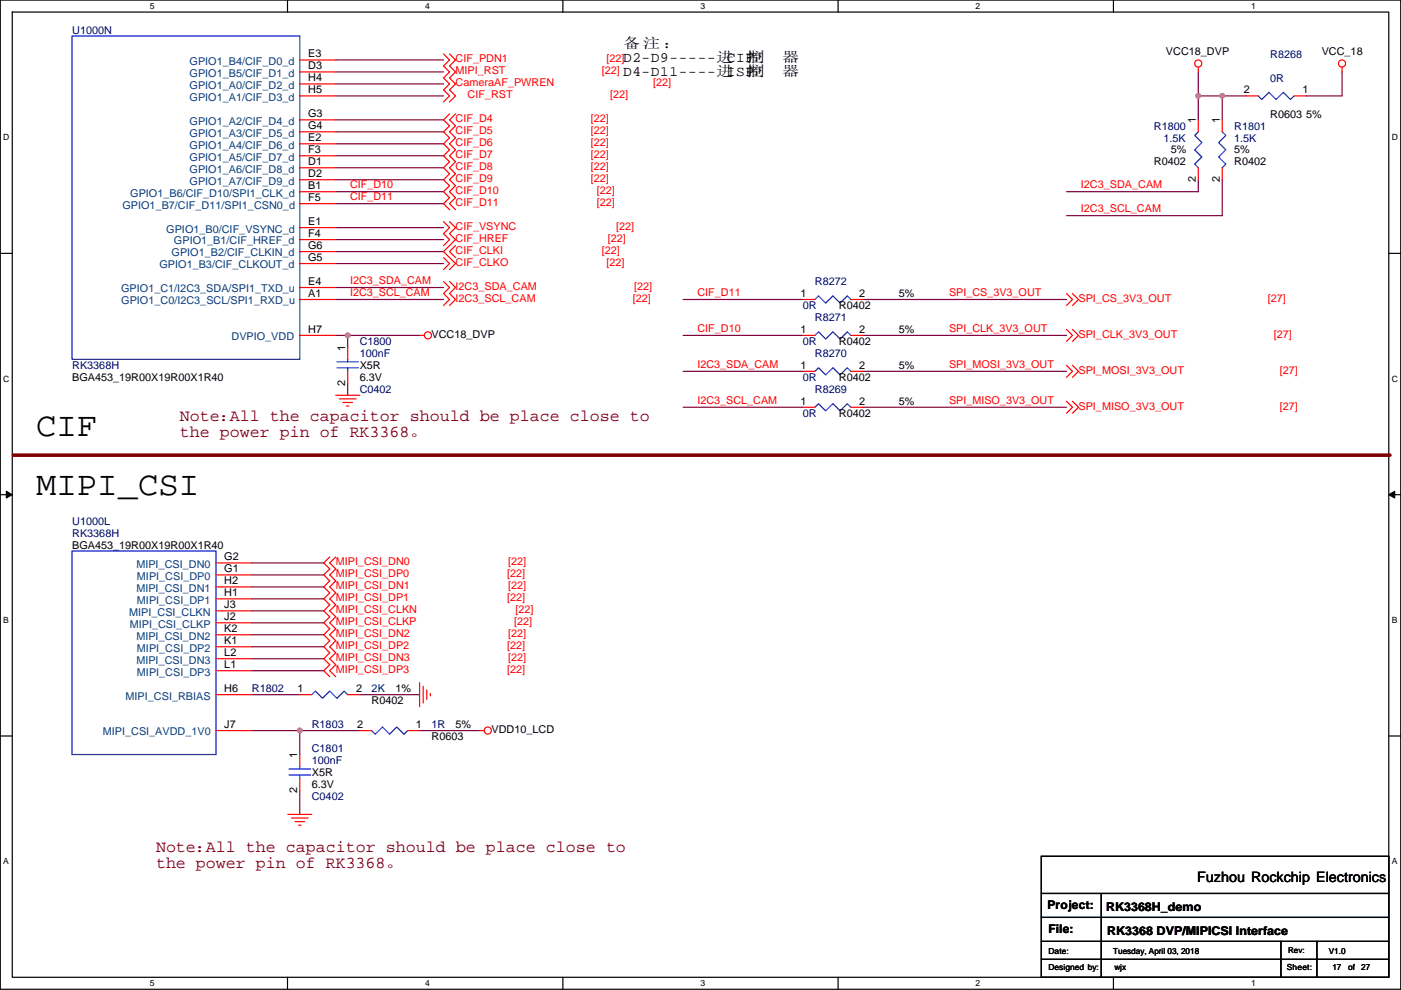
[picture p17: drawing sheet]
<svg xmlns="http://www.w3.org/2000/svg" width="297mm" height="210mm" viewBox="0 0 297 210" stroke-linecap="round" stroke-linejoin="round" font-family="sans-serif">
<defs><g id="words">
<g font-size="7.2">
<text x="7.7" y="92.4">CIF</text>
<text x="7.7" y="105.1">MIPI_CSI</text>
</g>
<g font-size="3.5" fill="#800000">
<text x="38.2" y="89.2">Note：</text>
<text x="48.7" y="89.2">All the capacitor should be place close to</text>
<text x="38.2" y="92.7">the power pin of RK3368。</text>
<text x="33.1" y="180.6">Note：</text>
<text x="33.1" y="184.2">the power pin of RK3368。</text>
<text x="43.7" y="180.6">All the capacitor should be place close to</text>
</g>
<g font-size="3">
<text x="132.1" y="10.1">备 注 ：</text>
<text x="132.1" y="13.1">D2-D9-----进</text>
<text x="132.1" y="16.2">D4-D11----进</text>
<text x="154.1" y="13.1">CIF制</text>
<text x="154.1" y="16.2">ISP制</text>
<text x="158.2" y="13.1">控</text>
<text x="158.2" y="16.2">控</text>
<text x="165.8" y="13.1">器</text>
<text x="165.8" y="16.2">器</text>
<text x="253.8" y="187.2">Fuzhou Rockchip Electronics</text>
</g>
<g font-size="2.5">
<text x="222.1" y="192.9">Project:</text>
<text x="222.3" y="198">File:</text>
<text x="234.5" y="193.1">RK3368H_demo</text>
<text x="234.8" y="198.2">RK3368 DVP/MIPICSI Interface</text>
</g>
<g font-size="2.3" fill="#000080">
<text x="15.3" y="7.2">U1000N</text>
<text x="269.3" y="12.2">R8268</text>
<text x="269.3" y="17.3">0R</text>
<text x="244.7" y="27.5">R1800</text>
<text x="261.7" y="27.5">R1801</text>
<text x="246.7" y="30">1.5K</text>
<text x="261.7" y="30">1.5K</text>
<text x="170.2" y="65.6">0R</text>
<text x="172.8" y="60.5">R8272</text>
<text x="172.8" y="68.1">R8271</text>
<text x="76.3" y="73.2">C1800</text>
<text x="76.3" y="75.7">100nF</text>
<text x="170.2" y="73.2">0R</text>
<text x="172.8" y="75.7">R8270</text>
<text x="15.3" y="78.3">RK3368H</text>
<text x="76.3" y="83.4">C0402</text>
<text x="170.2" y="80.8">0R</text>
<text x="172.8" y="83.4">R8269</text>
<text x="170.2" y="88.4">0R</text>
<text x="15.3" y="111.3">U1000L</text>
<text x="15.3" y="113.8">RK3368H</text>
<text x="53.4" y="146.9">R1802</text>
<text x="78.8" y="146.9">2K</text>
<text x="66.1" y="154.5">R1803</text>
<text x="91.5" y="154.5">1R</text>
<text x="66.1" y="159.6">C1801</text>
<text x="66.1" y="162.1">100nF</text>
<text x="66.1" y="169.7">C0402</text>
</g>
<g font-size="2.3">
<text x="247.2" y="11.7">VCC18_DVP</text>
<text x="280.2" y="11.7">VCC_18</text>
<text x="65.3" y="17.3">H4</text>
<text x="65.3" y="12.2">E3</text>
<text x="65.3" y="14.7">D3</text>
<text x="65.3" y="19.8">H5</text>
<text x="263.7" y="19.8">2</text>
<text x="276.2" y="19.8">1</text>
<text x="65.3" y="24.9">G3</text>
<text x="65.3" y="27.4">G4</text>
<text x="65.3" y="30">E2</text>
<text x="253.5" y="26.2" transform="rotate(-90 253.5 26.2)">1</text>
<text x="258.6" y="26.2" transform="rotate(-90 258.6 26.2)">1</text>
<text x="269.3" y="24.9">R0603 5%</text>
<text x="65.3" y="32.5">F3</text>
<text x="65.3" y="35.1">D1</text>
<text x="244.7" y="35.1">R0402</text>
<text x="248.2" y="32.6">5%</text>
<text x="261.7" y="35.1">R0402</text>
<text x="261.7" y="32.6">5%</text>
<text x="65.3" y="37.6">D2</text>
<text x="65.3" y="40.1">B1</text>
<text x="253.5" y="38.7" transform="rotate(-90 253.5 38.7)">2</text>
<text x="258.6" y="38.7" transform="rotate(-90 258.6 38.7)">2</text>
<text x="65.3" y="47.8">E1</text>
<text x="65.3" y="42.7">F5</text>
<text x="65.3" y="52.8">G6</text>
<text x="65.3" y="50.3">F4</text>
<text x="65.3" y="55.4">G5</text>
<text x="65.3" y="63">A1</text>
<text x="65.3" y="60.5">E4</text>
<text x="169.7" y="63">1</text>
<text x="177.9" y="65.6">R0402</text>
<text x="182.2" y="63">2</text>
<text x="190.6" y="63">5%</text>
<text x="65.3" y="70.6">H7</text>
<text x="91.5" y="71.7">VCC18_DVP</text>
<text x="169.7" y="70.6">1</text>
<text x="182.2" y="70.6">2</text>
<text x="190.6" y="70.7">5%</text>
<text x="73.2" y="74.4" transform="rotate(-90 73.2 74.4)">1</text>
<text x="177.9" y="73.2">R0402</text>
<text x="15.3" y="80.8">BGA453_19R00X19R00X1R40</text>
<text x="73.2" y="81.8" transform="rotate(-90 73.2 81.8)">2</text>
<text x="76.3" y="78.3">X5R</text>
<text x="76.3" y="80.8">6.3V</text>
<text x="169.7" y="78.2">1</text>
<text x="177.9" y="80.8">R0402</text>
<text x="182.2" y="78.2">2</text>
<text x="190.6" y="78.3">5%</text>
<text x="169.7" y="85.9">1</text>
<text x="177.9" y="88.4">R0402</text>
<text x="182.2" y="85.9">2</text>
<text x="190.6" y="85.9">5%</text>
<text x="15.3" y="116.4">BGA453_19R00X19R00X1R40</text>
<text x="47.6" y="118.9">G2</text>
<text x="47.6" y="124">H2</text>
<text x="47.6" y="121.4">G1</text>
<text x="47.6" y="131.6">J2</text>
<text x="47.6" y="126.5">H1</text>
<text x="47.6" y="129">J3</text>
<text x="47.6" y="134.1">K2</text>
<text x="47.6" y="136.7">K1</text>
<text x="47.6" y="139.2">L2</text>
<text x="47.6" y="141.7">L1</text>
<text x="47.6" y="146.8">H6</text>
<text x="63.1" y="146.8">1</text>
<text x="75.5" y="146.8">2</text>
<text x="78.8" y="149.4">R0402</text>
<text x="83.9" y="146.9">1%</text>
<text x="47.6" y="154.4">J7</text>
<text x="75.8" y="154.4">2</text>
<text x="88.2" y="154.4">1</text>
<text x="96.6" y="154.5">5%</text>
<text x="104.2" y="155.5">VDD10_LCD</text>
<text x="63" y="160.8" transform="rotate(-90 63 160.8)">1</text>
<text x="91.5" y="157">R0603</text>
<text x="66.1" y="164.6">X5R</text>
<text x="66.1" y="167.2">6.3V</text>
<text x="63" y="168.2" transform="rotate(-90 63 168.2)">2</text>
</g>
<g font-size="2.3" fill="#004080">
<text x="40.2" y="13.8">GPIO1_B4/CIF_D0_d</text>
<text x="40.2" y="16.3">GPIO1_B5/CIF_D1_d</text>
<text x="40.2" y="18.8">GPIO1_A0/CIF_D2_d</text>
<text x="40.2" y="21.4">GPIO1_A1/CIF_D3_d</text>
<text x="40.2" y="26.5">GPIO1_A2/CIF_D4_d</text>
<text x="40.2" y="29">GPIO1_A3/CIF_D5_d</text>
<text x="40.2" y="31.5">GPIO1_A4/CIF_D6_d</text>
<text x="40.2" y="34.1">GPIO1_A5/CIF_D7_d</text>
<text x="27.6" y="41.7">GPIO1_B6/CIF_D10/SPI1_CLK_d</text>
<text x="40.2" y="36.6">GPIO1_A6/CIF_D8_d</text>
<text x="40.2" y="39.2">GPIO1_A7/CIF_D9_d</text>
<text x="26" y="44.2">GPIO1_B7/CIF_D11/SPI1_CSN0_d</text>
<text x="35.3" y="49.3">GPIO1_B0/CIF_VSYNC_d</text>
<text x="36.9" y="51.9">GPIO1_B1/CIF_HREF_d</text>
<text x="33.8" y="56.9">GPIO1_B3/CIF_CLKOUT_d</text>
<text x="36.4" y="54.4">GPIO1_B2/CIF_CLKIN_d</text>
<text x="25.7" y="62">GPIO1_C1/I2C3_SDA/SPI1_TXD_u</text>
<text x="25.7" y="64.6">GPIO1_C0/I2C3_SCL/SPI1_RXD_u</text>
<text x="49.1" y="72.2">DVPIO_VDD</text>
<text x="28.9" y="120.4">MIPI_CSI_DN0</text>
<text x="28.9" y="125.5">MIPI_CSI_DN1</text>
<text x="29" y="123">MIPI_CSI_DP0</text>
<text x="27.4" y="130.6">MIPI_CSI_CLKN</text>
<text x="29" y="128.1">MIPI_CSI_DP1</text>
<text x="27.5" y="133.1">MIPI_CSI_CLKP</text>
<text x="28.9" y="135.7">MIPI_CSI_DN2</text>
<text x="28.9" y="140.8">MIPI_CSI_DN3</text>
<text x="29" y="138.2">MIPI_CSI_DP2</text>
<text x="29" y="143.3">MIPI_CSI_DP3</text>
<text x="26.6" y="148.4">MIPI_CSI_RBIAS</text>
<text x="21.8" y="156">MIPI_CSI_AVDD_1V0</text>
</g>
<g font-size="2.3" fill="#f00">
<text x="96.6" y="13.3">CIF_PDN1</text>
<text x="96.6" y="15.8">MIPI_RST</text>
<text x="127.6" y="15.8">[22]</text>
<text x="128.6" y="13.3">[22]</text>
<text x="96.6" y="18.3">CameraAF_PWREN</text>
<text x="99.1" y="20.9">CIF_RST</text>
<text x="129.3" y="20.9">[22]</text>
<text x="138.5" y="18.3">[22]</text>
<text x="96.6" y="28.5">CIF_D5</text>
<text x="96.6" y="26">CIF_D4</text>
<text x="125.3" y="28.5">[22]</text>
<text x="125.3" y="26">[22]</text>
<text x="96.6" y="33.6">CIF_D7</text>
<text x="96.6" y="31">CIF_D6</text>
<text x="125.3" y="33.6">[22]</text>
<text x="125.3" y="31">[22]</text>
<text x="74.2" y="39.9">CIF_D10</text>
<text x="96.6" y="38.7">CIF_D9</text>
<text x="96.6" y="36.1">CIF_D8</text>
<text x="96.6" y="41.2">CIF_D10</text>
<text x="125.3" y="38.7">[22]</text>
<text x="125.3" y="36.1">[22]</text>
<text x="126.6" y="41.2">[22]</text>
<text x="229.2" y="39.9">I2C3_SDA_CAM</text>
<text x="74.2" y="42.5">CIF_D11</text>
<text x="96.6" y="43.7">CIF_D11</text>
<text x="126.6" y="43.7">[22]</text>
<text x="229.2" y="45">I2C3_SCL_CAM</text>
<text x="96.6" y="53.9">CIF_CLKI</text>
<text x="96.6" y="48.8">CIF_VSYNC</text>
<text x="96.6" y="51.4">CIF_HREF</text>
<text x="127.6" y="53.9">[22]</text>
<text x="128.8" y="51.4">[22]</text>
<text x="130.6" y="48.8">[22]</text>
<text x="96.6" y="56.4">CIF_CLKO</text>
<text x="128.6" y="56.4">[22]</text>
<text x="74.2" y="62.8">I2C3_SCL_CAM</text>
<text x="74.2" y="60.3">I2C3_SDA_CAM</text>
<text x="96.6" y="61.5">I2C3_SDA_CAM</text>
<text x="96.6" y="64.1">I2C3_SCL_CAM</text>
<text x="134.2" y="64.1">[22]</text>
<text x="134.4" y="61.5">[22]</text>
<text x="147.9" y="62.8">CIF_D11</text>
<text x="201.2" y="62.8">SPI_CS_3V3_OUT</text>
<text x="228.7" y="64.1">SPI_CS_3V3_OUT</text>
<text x="268.8" y="64.1">[27]</text>
<text x="147.9" y="70.4">CIF_D10</text>
<text x="201.2" y="70.4">SPI_CLK_3V3_OUT</text>
<text x="228.7" y="71.7">SPI_CLK_3V3_OUT</text>
<text x="270.1" y="71.7">[27]</text>
<text x="147.9" y="78">I2C3_SDA_CAM</text>
<text x="201.2" y="78">SPI_MOSI_3V3_OUT</text>
<text x="228.7" y="79.3">SPI_MOSI_3V3_OUT</text>
<text x="271.3" y="79.3">[27]</text>
<text x="147.9" y="85.7">I2C3_SCL_CAM</text>
<text x="201.2" y="85.7">SPI_MISO_3V3_OUT</text>
<text x="228.7" y="86.9">SPI_MISO_3V3_OUT</text>
<text x="271.3" y="86.9">[27]</text>
<text x="71.2" y="119.9">MIPI_CSI_DN0</text>
<text x="107.8" y="119.9">[22]</text>
<text x="71.2" y="122.5">MIPI_CSI_DP0</text>
<text x="71.2" y="125">MIPI_CSI_DN1</text>
<text x="107.5" y="122.5">[22]</text>
<text x="107.8" y="125">[22]</text>
<text x="71.2" y="127.6">MIPI_CSI_DP1</text>
<text x="71.2" y="130.1">MIPI_CSI_CLKN</text>
<text x="107.5" y="127.6">[22]</text>
<text x="109.3" y="130.1">[22]</text>
<text x="71.2" y="132.6">MIPI_CSI_CLKP</text>
<text x="71.2" y="135.2">MIPI_CSI_DN2</text>
<text x="71.2" y="137.7">MIPI_CSI_DP2</text>
<text x="107.5" y="137.7">[22]</text>
<text x="107.8" y="135.2">[22]</text>
<text x="109" y="132.6">[22]</text>
<text x="71.2" y="140.3">MIPI_CSI_DN3</text>
<text x="71.2" y="142.8">MIPI_CSI_DP3</text>
<text x="107.5" y="142.8">[22]</text>
<text x="107.8" y="140.3">[22]</text>
</g>
<g font-size="1.8">
<text x="31.8" y="1.9">5</text>
<text x="90.1" y="1.9">4</text>
<text x="148.5" y="1.9">3</text>
<text x="206.9" y="1.9">2</text>
<text x="265.2" y="1.9">1</text>
<text x=".7" y="29.8">D</text>
<text x="295.1" y="29.8">D</text>
<text x=".7" y="81">C</text>
<text x="295.1" y="81">C</text>
<text x=".7" y="132.1">B</text>
<text x="295.1" y="132.1">B</text>
<text x=".7" y="183.3">A</text>
<text x="295.1" y="183.3">A</text>
<text x="222.3" y="202.3">Date:</text>
<text x="236" y="202.3">Tuesday, April 03, 2018</text>
<text x="281.7" y="202.3">V1.0</text>
<text x="31.8" y="209.2">5</text>
<text x="90.1" y="209.2">4</text>
<text x="148.5" y="209.2">3</text>
<text x="206.9" y="209.2">2</text>
<text x="222.3" y="205.8">Designed by:</text>
<text x="236.3" y="205.8">wjx</text>
<text x="265.2" y="209.2">1</text>
<text x="272.9" y="205.8">Sheet:</text>
<text x="282.5" y="205.8">17</text>
<text x="285.8" y="205.8">of</text>
<text x="288.6" y="205.8">27</text>
</g>
<text font-size="1.7" x="273.1" y="202.2">Rev:</text>
</g></defs>
<path d="M.1 0h296.9v209.8h-296.9zM2.6 2.6h291.8v204.7h-291.8z" fill="none" stroke="#000" stroke-width=".25"/>
<g fill="#fff">
<path d="M31.8 .3h1v2h-1z"/>
<path d="M31.8 207.5h1v2.1h-1z"/>
</g>
<path d="M61 0v2.6M61 207.3v2.5" fill="none" stroke="#000" stroke-width=".25"/>
<g fill="#fff">
<path d="M90.1 .3h1v2h-1z"/>
<path d="M90.1 207.5h1v2.1h-1z"/>
</g>
<path d="M119.3 0v2.6M119.3 207.3v2.5" fill="none" stroke="#000" stroke-width=".25"/>
<g fill="#fff">
<path d="M148.5 .3h1v2h-1z"/>
<path d="M148.5 207.5h1v2.1h-1z"/>
</g>
<path d="M177.7 0v2.6M177.7 207.3v2.5" fill="none" stroke="#000" stroke-width=".25"/>
<g fill="#fff">
<path d="M206.9 .3h1v2h-1z"/>
<path d="M206.9 207.5h1v2.1h-1z"/>
</g>
<path d="M236.1 0v2.6M236.1 207.3v2.5" fill="none" stroke="#000" stroke-width=".25"/>
<g fill="#fff">
<path d="M265.2 .3h1v2h-1z"/>
<path d="M265.2 207.5h1v2.1h-1z"/>
<path d="M.7 28.2h1.3v2h-1.3z"/>
<path d="M295.1 28.2h1.3v2h-1.3z"/>
<path d="M.7 79.3h1.3v2.1h-1.3z"/>
<path d="M295.1 79.3h1.3v2.1h-1.3z"/>
</g>
<path d="M.1 53.7h2.5M294.4 53.7h2.6" fill="none" stroke="#000" stroke-width=".25"/>
<g fill="#fff">
<path d="M.7 130.5h1.2v2h-1.2z"/>
<path d="M295.1 130.5h1.2v2h-1.2z"/>
</g>
<path d="M.1 104.9h2.5M294.4 104.9h2.6" fill="none" stroke="#000" stroke-width=".25"/>
<path d="M1.3 104.2l1.3 .7-1.3 .7zM294.4 104.9l1.3-.7v1.4z" fill="#000" stroke="#000" stroke-width=".21"/>
<g fill="#fff">
<path d="M.7 181.7h1.2v2h-1.2z"/>
<path d="M295.1 181.7h1.2v2h-1.2z"/>
</g>
<path d="M.1 156.1h2.5M294.4 156.1h2.6M220.8 181.6h73.6v25.7h-73.6zM220.8 189.5h73.6M220.8 194.6h73.6M220.8 199.7h73.6M233.5 189.5v17.8M271.6 199.7v7.6M279.2 199.7v7.6M220.8 203.5h73.6" fill="none" stroke="#000" stroke-width=".25"/>
<path d="M2.9 96.5h291.8" fill="none" stroke="#800000" stroke-width=".76"/>
<g fill="none" stroke="#800040" stroke-width=".25">
<path d="M71.2 12.7h22.8M71.2 15.3h22.8M71.2 17.8h22.8M254.1 15.3v5M284.5 15.3v5h-7.6M71.2 28h22.8M71.2 30.5h22.8M71.2 33h22.8M71.2 35.6h22.8M71.2 38.1h22.8M71.2 25.4h22.8M71.2 20.3h22.8"/>
<path d="M254.1 20.3v5.1M254.1 20.3h5M254.1 38.1v2.6h-28M259.1 20.3v5.1M259.1 38.1v7.6h-33M259.1 20.3h5.1M71.2 50.8h22.8M71.2 48.3h22.8M71.2 40.7h22.8M71.2 43.2h22.8M71.2 53.4h22.8M71.2 55.9h22.8"/>
<path d="M71.2 71.1h2.5M71.2 63.5h22.8M71.2 61h22.8M73.7 71.1h15.3M73.7 71.1v2.6M144.8 78.8h25.4M144.8 71.1h25.4M144.8 63.5h25.4M182.9 71.1h43.2M182.9 78.8h43.2M182.9 63.5h43.2M73.7 81.3v2.5"/>
<path d="M144.8 86.4h25.4M182.9 86.4h43.2M53.4 119.4h15.2M53.4 139.7h15.2M53.4 127h15.2M53.4 121.9h15.2M53.4 137.2h15.2M53.4 134.6h15.2M53.4 124.5h15.2M53.4 132.1h15.2M53.4 129.6h15.2M53.4 147.3h10.2"/>
<path d="M53.4 155h10.2M53.4 142.3h15.2M63.6 155h12.7M63.6 155v5M76.3 147.3h12.7M89 155h12.7M63.6 167.7v5"/>
</g>
<g fill="#f0f" stroke="#f0f" stroke-width=".25">
<circle cx="254" cy="20.3" r=".5"/>
<circle cx="63.5" cy="154.9" r=".5"/>
<circle cx="73.7" cy="71.1" r=".5"/>
<circle cx="259.1" cy="20.3" r=".5"/>
</g>
<g fill="none" stroke="#f00" stroke-width=".25">
<path d="M63.6 17.8h7.6M63.6 12.7h7.6M63.6 15.3h7.6M94 11.5l1.3 1.2-1.3 1.3 1.3 1.3-1.3 1.2 1.3 1.3-1.3 1.3 1.3 1.2-1.3 1.3M95.3 11.5l1.3 1.2-1.3 1.3 1.3 1.3-1.3 1.2 1.3 1.3-1.3 1.3 1.3 1.2-1.3 1.3M254.1 14.2v1.1M284.5 14.2v1.1M63.6 20.3h7.6M63.6 25.4h7.6M63.6 28h7.6M63.6 30.5h7.6M63.6 33h7.6"/>
<path d="M63.6 35.6h7.6M63.6 38.1h7.6M95.3 24.2l-1.3 1.2 1.3 1.3-1.3 1.3 1.3 1.2-1.3 1.3 1.3 1.3-1.3 1.2 1.3 1.3-1.3 1.3 1.3 1.3-1.3 1.2 1.3 1.3-1.3 1.3 1.3 1.2-1.3 1.3 1.3 1.3M96.6 24.2l-1.3 1.2 1.3 1.3-1.3 1.3 1.3 1.2-1.3 1.3 1.3 1.3-1.3 1.2 1.3 1.3-1.3 1.3 1.3 1.3-1.3 1.2 1.3 1.3-1.3 1.3 1.3 1.2-1.3 1.3 1.3 1.3M254.1 25.4v2.6M254.1 35.6v2.5M259.1 25.4v2.6M259.1 35.6v2.5M264.2 20.3h2.6M274.4 20.3h2.5M63.6 48.3h7.6M63.6 50.8h7.6"/>
<path d="M63.6 53.4h7.6M63.6 55.9h7.6M63.6 40.7h7.6M63.6 43.2h7.6M94 59.7l1.3 1.3-1.3 1.3 1.3 1.2-1.3 1.3M94 54.6l1.3 1.3-1.3 1.3M94 47l1.3 1.3-1.3 1.3 1.3 1.2-1.3 1.3M95.3 59.7l1.3 1.3-1.3 1.3 1.3 1.2-1.3 1.3M95.3 47l1.3 1.3-1.3 1.3 1.3 1.2-2.6 2.6 2.6 2.5-1.3 1.3M96.6 52.1l-1.3 1.3 1.3 1.2M63.6 61h7.6M63.6 63.5h7.6"/>
<path d="M63.6 71.1h7.6M73.7 73.7v2.5M73.7 78.8v2.5M89 71.1h1M170.2 78.8h2.6M170.2 71.1h2.6M170.2 63.5h2.6M180.4 78.8h2.5M180.4 71.1h2.5M180.4 63.5h2.5M226.1 77.5l1.3 1.3-1.3 1.2M226.1 69.9l1.3 1.2-1.3 1.3"/>
<path d="M226.1 62.3l1.3 1.2-1.3 1.3M227.4 77.5l1.3 1.3-1.3 1.2M227.4 69.9l1.3 1.2-1.3 1.3M227.4 62.3l1.3 1.2-1.3 1.3M71.2 83.8h5.1M71.9 84.6h3.6M72.7 85.4h2M73.5 86.1h.5M170.2 86.4h2.6M180.4 86.4h2.5M226.1 85.1l1.3 1.3-1.3 1.3M227.4 85.1l1.3 1.3-1.3 1.3"/>
<path d="M45.8 119.4h7.6M69.9 118.1l-1.3 1.3 1.3 1.3-1.3 1.2 1.3 1.3-1.3 1.3 1.3 1.3-1.3 1.2 1.3 1.3-1.3 1.3 1.3 1.2-1.3 1.3 1.3 1.3-1.3 1.2 1.3 1.3-1.3 1.3 1.3 1.3-1.3 1.2 1.3 1.3-1.3 1.3 1.3 1.2M71.2 118.1l-1.3 1.3 1.3 1.3-1.3 1.2 1.3 1.3-1.3 1.3 1.3 1.3-1.3 1.2 1.3 1.3-1.3 1.3 1.3 1.2-1.3 1.3 1.3 1.3-1.3 1.2 1.3 1.3-1.3 1.3 1.3 1.3-1.3 1.2 1.3 1.3-1.3 1.3 1.3 1.2M45.8 121.9h7.6M45.8 127h7.6M45.8 124.5h7.6M45.8 129.6h7.6M45.8 132.1h7.6M45.8 137.2h7.6M45.8 134.6h7.6M45.8 139.7h7.6M45.8 147.3h7.6"/>
<path d="M45.8 142.3h7.6M45.8 155h7.6M63.6 147.3h2.5M73.7 147.3h2.6M76.3 155h2.5M86.4 155h2.6M89 144.8v5.1M89.7 145.6v3.5M90.5 146.3v2.1M91.2 147.1v.5M101.7 155h1M61 172.7h5.1"/>
<path d="M61.8 173.5h3.5M62.5 174.3h2.1M63.3 175h.5M63.6 160v2.6M63.6 165.1v2.6"/>
<circle cx="254" cy="13.5" r=".76"/>
<circle cx="284.5" cy="13.5" r=".76"/>
<circle cx="90.7" cy="71.1" r=".76"/>
<circle cx="103.4" cy="154.9" r=".76"/>
</g>
<g fill="none" stroke="#00f" stroke-width=".25">
<path d="M15.3 7.6h48.3v68.6h-48.3zM254.1 28l-.8 .7 1.5 1.5-1.5 1.6 1.5 1.5-1.5 1.5 .8 .8M259.1 28l.8 .7-1.5 1.5 1.5 1.6-1.5 1.5 1.5 1.5-.8 .8M266.8 20.3l.7 .8 1.5-1.5 1.6 1.5 1.5-1.5 1.5 1.5 .8-.8M71.4 78h4.6M71.4 76.7h4.6M73.7 76.2v.5M73.7 78v.8M172.8 78.8l.7-.8 1.6 1.5 1.5-1.5 1.5 1.5 1.5-1.5 .8 .8M172.8 71.1l.7-.7 1.6 1.5 1.5-1.5 1.5 1.5 1.5-1.5 .8 .7M172.8 63.5l.7-.7 1.6 1.5 1.5-1.5 1.5 1.5 1.5-1.5 .8 .7M172.8 86.4l.7-.8 1.6 1.5 1.5-1.5 1.5 1.5 1.5-1.5 .8 .8"/>
<path d="M15.3 116.9h30.5v43.1h-30.5zM66.1 147.3l.8-.7 1.5 1.5 1.5-1.5 1.5 1.5 1.6-1.5 .7 .7M78.8 155l.8 .7 1.5-1.5 1.5 1.5 1.5-1.5 1.6 1.5 .7-.7M61.3 164.4h4.5M61.3 163.1h4.5M63.6 162.6v.5M63.6 164.4v.7"/>
</g>
<use href="#words"/>
</svg>
